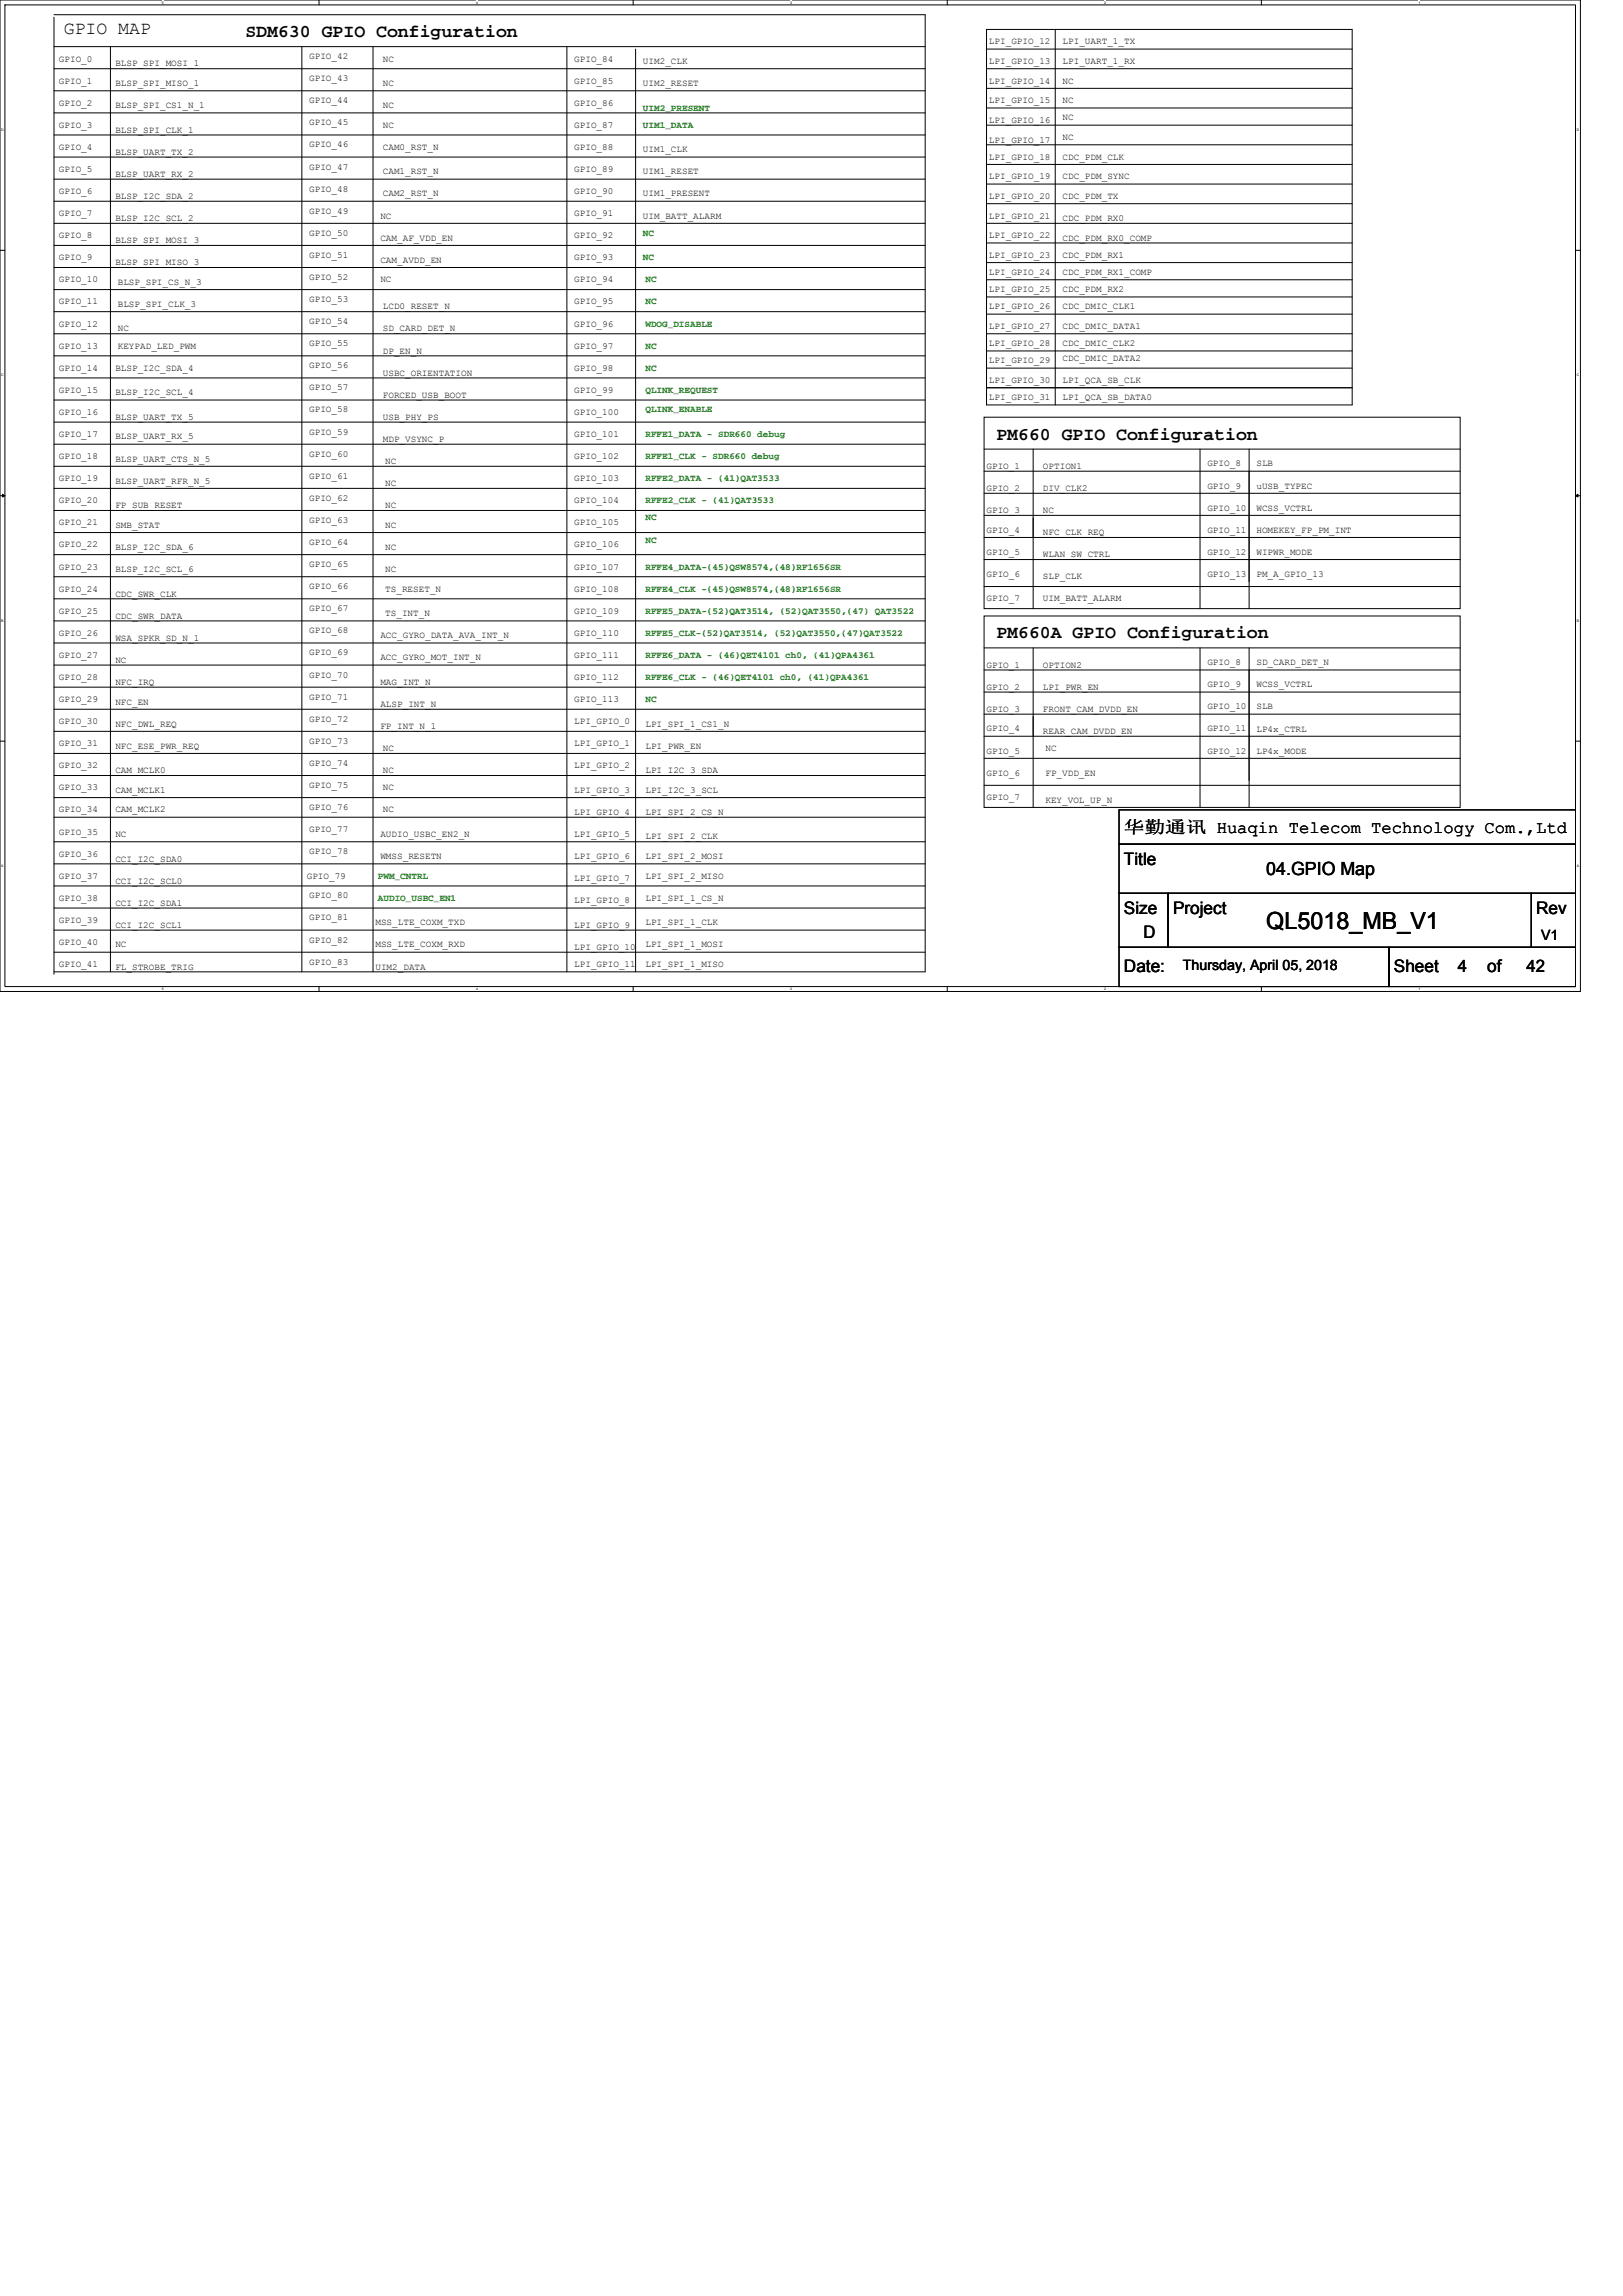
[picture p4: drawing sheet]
<svg xmlns="http://www.w3.org/2000/svg" width="210mm" height="297mm" viewBox="0 0 210 297" stroke-linecap="round" stroke-linejoin="round" font-family="sans-serif">
<defs><g id="words">
<text font-size="3" x="163.8" y="120.2">QL5018_MB_V1</text>
<g font-size="2.3">
<text x="8.3" y="4.4">GPIO MAP</text>
<text x="31.7" y="4.8">SDM630 GPIO Configuration</text>
<text x="128.9" y="56.9">PM660 GPIO Configuration</text>
<text x="128.9" y="82.6">PM660A GPIO Configuration</text>
<text x="163.8" y="113.2">04.GPIO Map</text>
</g>
<g font-size="2.2">
<text x="145.4" y="107.8">华勤通讯 Huaqin Telecom Technology Com.,Ltd</text>
<text x="145.4" y="111.8">Title</text>
<text x="145.4" y="118.2">Size</text>
<text x="151.8" y="118.2">Project</text>
<text x="198.8" y="118.2">Rev</text>
<text x="145.4" y="125.8">Date:</text>
<text x="148" y="121.4">D</text>
<text x="180.3" y="125.8">Sheet</text>
<text x="188.6" y="125.8">4</text>
<text x="192.4" y="125.8">of</text>
<text x="197.5" y="125.8">42</text>
</g>
<g font-size="1.8">
<text x="153" y="125.5">Thursday, April 05, 2018</text>
<text x="199.4" y="121.7">V1</text>
</g>
<g font-size="1.2">
<text x="128" y="5.7">LPI_GPIO_12</text>
<text x="137.5" y="5.7">LPI_UART_1_TX</text>
<text x="7.6" y="10.8">GPIO_1</text>
<text x="7.6" y="8">GPIO_0</text>
<text x="14.9" y="8.6">BLSP_SPI_MOSI_1</text>
<text x="14.9" y="11.1">BLSP_SPI_MISO_1</text>
<text x="40" y="10.5">GPIO_43</text>
<text x="40" y="7.6">GPIO_42</text>
<text x="49.5" y="11.1">NC</text>
<text x="49.5" y="8">NC</text>
<text x="74.3" y="10.8">GPIO_85</text>
<text x="74.3" y="8">GPIO_84</text>
<text x="83.2" y="8.3">UIM2_CLK</text>
<text x="83.2" y="11.1">UIM2_RESET</text>
<text x="128" y="10.8">LPI_GPIO_14</text>
<text x="128" y="8.3">LPI_GPIO_13</text>
<text x="137.5" y="10.8">NC</text>
<text x="137.5" y="8.3">LPI_UART_1_RX</text>
<text x="7.6" y="16.5">GPIO_3</text>
<text x="7.6" y="13.7">GPIO_2</text>
<text x="14.9" y="14">BLSP_SPI_CS1_N_1</text>
<text x="14.9" y="17.2">BLSP_SPI_CLK_1</text>
<text x="40" y="13.4">GPIO_44</text>
<text x="40" y="16.2">GPIO_45</text>
<text x="49.5" y="14">NC</text>
<text x="49.5" y="16.5">NC</text>
<text x="74.3" y="16.5">GPIO_87</text>
<text x="74.3" y="13.7">GPIO_86</text>
<text x="128" y="15.9">LPI_GPIO_16</text>
<text x="128" y="13.4">LPI_GPIO_15</text>
<text x="137.5" y="13.4">NC</text>
<text x="137.5" y="15.6">NC</text>
<text x="7.6" y="22.2">GPIO_5</text>
<text x="7.6" y="19.4">GPIO_4</text>
<text x="14.9" y="20">BLSP_UART_TX_2</text>
<text x="14.9" y="22.9">BLSP_UART_RX_2</text>
<text x="40" y="19.1">GPIO_46</text>
<text x="40" y="21.9">GPIO_47</text>
<text x="49.5" y="19.4">CAM0_RST_N</text>
<text x="49.5" y="22.6">CAM1_RST_N</text>
<text x="74.3" y="22.2">GPIO_89</text>
<text x="74.3" y="19.4">GPIO_88</text>
<text x="83.2" y="19.7">UIM1_CLK</text>
<text x="83.2" y="22.6">UIM1_RESET</text>
<text x="128" y="18.4">LPI_GPIO_17</text>
<text x="128" y="20.7">LPI_GPIO_18</text>
<text x="128" y="23.2">LPI_GPIO_19</text>
<text x="137.5" y="20.7">CDC_PDM_CLK</text>
<text x="137.5" y="18.1">NC</text>
<text x="137.5" y="23.2">CDC_PDM_SYNC</text>
<text x="7.6" y="25.1">GPIO_6</text>
<text x="7.6" y="28">GPIO_7</text>
<text x="14.9" y="25.7">BLSP_I2C_SDA_2</text>
<text x="14.9" y="28.6">BLSP_I2C_SCL_2</text>
<text x="40" y="24.8">GPIO_48</text>
<text x="40" y="27.6">GPIO_49</text>
<text x="49.2" y="28.3">NC</text>
<text x="49.5" y="25.4">CAM2_RST_N</text>
<text x="74.3" y="28">GPIO_91</text>
<text x="74.3" y="25.1">GPIO_90</text>
<text x="83.2" y="25.4">UIM1_PRESENT</text>
<text x="83.2" y="28.3">UIM_BATT_ALARM</text>
<text x="128" y="25.7">LPI_GPIO_20</text>
<text x="128" y="28.3">LPI_GPIO_21</text>
<text x="137.5" y="25.7">CDC_PDM_TX</text>
<text x="137.5" y="28.6">CDC_PDM_RX0</text>
<text x="7.6" y="33.7">GPIO_9</text>
<text x="7.6" y="30.8">GPIO_8</text>
<text x="14.9" y="31.5">BLSP_SPI_MOSI_3</text>
<text x="14.9" y="34.3">BLSP_SPI_MISO_3</text>
<text x="40" y="30.5">GPIO_50</text>
<text x="40" y="33.4">GPIO_51</text>
<text x="49.2" y="31.1">CAM_AF_VDD_EN</text>
<text x="49.2" y="34">CAM_AVDD_EN</text>
<text x="74.3" y="33.7">GPIO_93</text>
<text x="74.3" y="30.8">GPIO_92</text>
<text x="128" y="30.8">LPI_GPIO_22</text>
<text x="128" y="33.4">LPI_GPIO_23</text>
<text x="128" y="35.6">LPI_GPIO_24</text>
<text x="137.5" y="31.1">CDC_PDM_RX0_COMP</text>
<text x="137.5" y="35.6">CDC_PDM_RX1_COMP</text>
<text x="137.5" y="33.4">CDC_PDM_RX1</text>
<text x="7.6" y="39.4">GPIO_11</text>
<text x="7.6" y="36.5">GPIO_10</text>
<text x="15.2" y="36.9">BLSP_SPI_CS_N_3</text>
<text x="15.2" y="39.7">BLSP_SPI_CLK_3</text>
<text x="40" y="36.2">GPIO_52</text>
<text x="40" y="39.1">GPIO_53</text>
<text x="40" y="41.9">GPIO_54</text>
<text x="49.2" y="36.5">NC</text>
<text x="49.5" y="40">LCD0_RESET_N</text>
<text x="74.3" y="39.4">GPIO_95</text>
<text x="74.3" y="36.5">GPIO_94</text>
<text x="128" y="37.8">LPI_GPIO_25</text>
<text x="128" y="40">LPI_GPIO_26</text>
<text x="137.5" y="40">CDC_DMIC_CLK1</text>
<text x="137.5" y="37.8">CDC_PDM_RX2</text>
<text x="7.6" y="48">GPIO_14</text>
<text x="7.6" y="45.1">GPIO_13</text>
<text x="7.6" y="42.2">GPIO_12</text>
<text x="14.9" y="48">BLSP_I2C_SDA_4</text>
<text x="15.2" y="42.9">NC</text>
<text x="15.2" y="45.1">KEYPAD_LED_PWM</text>
<text x="40" y="47.6">GPIO_56</text>
<text x="40" y="44.8">GPIO_55</text>
<text x="49.5" y="42.9">SD_CARD_DET_N</text>
<text x="49.5" y="45.7">DP_EN_N</text>
<text x="74.3" y="42.2">GPIO_96</text>
<text x="74.3" y="48">GPIO_98</text>
<text x="74.3" y="45.1">GPIO_97</text>
<text x="128" y="42.6">LPI_GPIO_27</text>
<text x="128" y="44.8">LPI_GPIO_28</text>
<text x="128" y="47">LPI_GPIO_29</text>
<text x="137.5" y="44.8">CDC_DMIC_CLK2</text>
<text x="137.5" y="42.6">CDC_DMIC_DATA1</text>
<text x="137.5" y="46.7">CDC_DMIC_DATA2</text>
<text x="7.6" y="53.7">GPIO_16</text>
<text x="7.6" y="50.8">GPIO_15</text>
<text x="14.9" y="51.1">BLSP_I2C_SCL_4</text>
<text x="40" y="53.4">GPIO_58</text>
<text x="40" y="50.5">GPIO_57</text>
<text x="49.5" y="48.6">USBC_ORIENTATION</text>
<text x="49.5" y="51.5">FORCED_USB_BOOT</text>
<text x="74.3" y="53.7">GPIO_100</text>
<text x="74.3" y="50.8">GPIO_99</text>
<text x="128" y="49.6">LPI_GPIO_30</text>
<text x="128" y="51.8">LPI_GPIO_31</text>
<text x="137.5" y="51.8">LPI_QCA_SB_DATA0</text>
<text x="137.5" y="49.6">LPI_QCA_SB_CLK</text>
<text x="7.6" y="56.5">GPIO_17</text>
<text x="7.6" y="59.4">GPIO_18</text>
<text x="14.9" y="54.3">BLSP_UART_TX_5</text>
<text x="14.9" y="56.9">BLSP_UART_RX_5</text>
<text x="14.9" y="59.7">BLSP_UART_CTS_N_5</text>
<text x="40" y="56.2">GPIO_59</text>
<text x="40" y="59.1">GPIO_60</text>
<text x="49.5" y="54.3">USB_PHY_PS</text>
<text x="49.5" y="57.2">MDP_VSYNC_P</text>
<text x="74.3" y="59.4">GPIO_102</text>
<text x="74.3" y="56.5">GPIO_101</text>
<text x="7.6" y="62.3">GPIO_19</text>
<text x="7.6" y="65.1">GPIO_20</text>
<text x="14.9" y="62.6">BLSP_UART_RFR_N_5</text>
<text x="14.9" y="65.7">FP_SUB_RESET</text>
<text x="40" y="64.8">GPIO_62</text>
<text x="40" y="61.9">GPIO_61</text>
<text x="49.8" y="60">NC</text>
<text x="49.8" y="62.9">NC</text>
<text x="49.8" y="65.7">NC</text>
<text x="74.3" y="65.1">GPIO_104</text>
<text x="74.3" y="62.3">GPIO_103</text>
<text x="127.6" y="60.7">GPIO_1</text>
<text x="127.6" y="63.5">GPIO_2</text>
<text x="134.9" y="60.7">OPTION1</text>
<text x="134.9" y="63.5">DIV_CLK2</text>
<text x="156.2" y="63.2">GPIO_9</text>
<text x="156.2" y="60.3">GPIO_8</text>
<text x="162.6" y="60.3">SLB</text>
<text x="162.6" y="63.2">uUSB_TYPEC</text>
<text x="7.6" y="70.8">GPIO_22</text>
<text x="7.6" y="68">GPIO_21</text>
<text x="14.9" y="68.3">SMB_STAT</text>
<text x="14.9" y="71.1">BLSP_I2C_SDA_6</text>
<text x="40" y="70.5">GPIO_64</text>
<text x="40" y="67.6">GPIO_63</text>
<text x="49.8" y="68.3">NC</text>
<text x="49.8" y="71.1">NC</text>
<text x="74.3" y="70.8">GPIO_106</text>
<text x="74.3" y="68">GPIO_105</text>
<text x="127.6" y="66.4">GPIO_3</text>
<text x="127.6" y="68.9">GPIO_4</text>
<text x="127.6" y="71.8">GPIO_5</text>
<text x="134.9" y="66.4">NC</text>
<text x="134.9" y="69.2">NFC_CLK_REQ</text>
<text x="156.2" y="66.1">GPIO_10</text>
<text x="156.2" y="68.9">GPIO_11</text>
<text x="156.2" y="71.8">GPIO_12</text>
<text x="162.6" y="66.1">WCSS_VCTRL</text>
<text x="162.6" y="68.9">HOMEKEY_FP_PM_INT</text>
<text x="162.6" y="71.8">WIPWR_MODE</text>
<text x="7.6" y="76.5">GPIO_24</text>
<text x="7.6" y="73.7">GPIO_23</text>
<text x="14.9" y="74">BLSP_I2C_SCL_6</text>
<text x="14.9" y="77.2">CDC_SWR_CLK</text>
<text x="40" y="73.4">GPIO_65</text>
<text x="40" y="76.2">GPIO_66</text>
<text x="49.8" y="74">NC</text>
<text x="49.8" y="76.5">TS_RESET_N</text>
<text x="74.3" y="73.7">GPIO_107</text>
<text x="74.3" y="76.5">GPIO_108</text>
<text x="127.6" y="74.6">GPIO_6</text>
<text x="127.6" y="77.8">GPIO_7</text>
<text x="134.9" y="72.1">WLAN_SW_CTRL</text>
<text x="134.9" y="75">SLP_CLK</text>
<text x="134.9" y="77.8">UIM_BATT_ALARM</text>
<text x="156.2" y="74.6">GPIO_13</text>
<text x="162.6" y="74.6">PM_A_GPIO_13</text>
<text x="7.6" y="79.4">GPIO_25</text>
<text x="7.6" y="82.3">GPIO_26</text>
<text x="14.9" y="82.9">WSA_SPKR_SD_N_1</text>
<text x="14.9" y="80">CDC_SWR_DATA</text>
<text x="40" y="79.1">GPIO_67</text>
<text x="40" y="81.9">GPIO_68</text>
<text x="49.2" y="82.6">ACC_GYRO_DATA_AVA_INT_N</text>
<text x="49.8" y="79.7">TS_INT_N</text>
<text x="74.3" y="79.4">GPIO_109</text>
<text x="74.3" y="82.3">GPIO_110</text>
<text x="7.6" y="85.1">GPIO_27</text>
<text x="7.6" y="88">GPIO_28</text>
<text x="14.9" y="88.6">NFC_IRQ</text>
<text x="14.9" y="85.7">NC</text>
<text x="40" y="87.7">GPIO_70</text>
<text x="40" y="84.8">GPIO_69</text>
<text x="49.2" y="85.4">ACC_GYRO_MOT_INT_N</text>
<text x="49.2" y="88.6">MAG_INT_N</text>
<text x="74.3" y="88">GPIO_112</text>
<text x="74.3" y="85.1">GPIO_111</text>
<text x="127.6" y="86.4">GPIO_1</text>
<text x="127.6" y="89.2">GPIO_2</text>
<text x="134.9" y="86.4">OPTION2</text>
<text x="134.9" y="89.2">LPI_PWR_EN</text>
<text x="156.2" y="88.9">GPIO_9</text>
<text x="156.2" y="86.1">GPIO_8</text>
<text x="162.6" y="86.1">SD_CARD_DET_N</text>
<text x="162.6" y="88.9">WCSS_VCTRL</text>
<text x="7.6" y="93.7">GPIO_30</text>
<text x="7.6" y="90.8">GPIO_29</text>
<text x="14.9" y="91.1">NFC_EN</text>
<text x="14.9" y="94">NFC_DWL_REQ</text>
<text x="40" y="93.4">GPIO_72</text>
<text x="40" y="90.5">GPIO_71</text>
<text x="49.2" y="91.5">ALSP_INT_N</text>
<text x="49.2" y="94.3">FP_INT_N_1</text>
<text x="74.3" y="90.8">GPIO_113</text>
<text x="74.3" y="93.7">LPI_GPIO_0</text>
<text x="83.5" y="94">LPI_SPI_1_CS1_N</text>
<text x="127.6" y="92.1">GPIO_3</text>
<text x="127.6" y="94.6">GPIO_4</text>
<text x="134.9" y="92.1">FRONT_CAM_DVDD_EN</text>
<text x="134.9" y="95">REAR_CAM_DVDD_EN</text>
<text x="156.2" y="91.8">GPIO_10</text>
<text x="156.2" y="94.6">GPIO_11</text>
<text x="162.6" y="91.8">SLB</text>
<text x="162.6" y="94.6">LP4x_CTRL</text>
<text x="7.6" y="99.4">GPIO_32</text>
<text x="7.6" y="96.5">GPIO_31</text>
<text x="14.9" y="96.9">NFC_ESE_PWR_REQ</text>
<text x="14.9" y="100">CAM_MCLK0</text>
<text x="40" y="96.2">GPIO_73</text>
<text x="40" y="101.9">GPIO_75</text>
<text x="40" y="99.1">GPIO_74</text>
<text x="49.5" y="97.2">NC</text>
<text x="49.5" y="100">NC</text>
<text x="74.3" y="96.5">LPI_GPIO_1</text>
<text x="74.3" y="99.4">LPI_GPIO_2</text>
<text x="83.5" y="96.9">LPI_PWR_EN</text>
<text x="83.5" y="100">LPI_I2C_3_SDA</text>
<text x="127.6" y="97.5">GPIO_5</text>
<text x="127.6" y="100.4">GPIO_6</text>
<text x="135.3" y="97.2">NC</text>
<text x="135.3" y="100.4">FP_VDD_EN</text>
<text x="156.2" y="97.5">GPIO_12</text>
<text x="162.6" y="97.5">LP4x_MODE</text>
<text x="7.6" y="102.3">GPIO_33</text>
<text x="7.6" y="108">GPIO_35</text>
<text x="7.6" y="105.1">GPIO_34</text>
<text x="14.9" y="102.6">CAM_MCLK1</text>
<text x="14.9" y="105.1">CAM_MCLK2</text>
<text x="40" y="104.8">GPIO_76</text>
<text x="40" y="107.7">GPIO_77</text>
<text x="49.5" y="105.1">NC</text>
<text x="49.5" y="102.3">NC</text>
<text x="74.3" y="105.4">LPI_GPIO_4</text>
<text x="74.3" y="102.6">LPI_GPIO_3</text>
<text x="83.5" y="102.6">LPI_I2C_3_SCL</text>
<text x="83.5" y="105.4">LPI_SPI_2_CS_N</text>
<text x="127.6" y="103.5">GPIO_7</text>
<text x="135.3" y="103.8">KEY_VOL_UP_N</text>
<text x="7.6" y="110.8">GPIO_36</text>
<text x="7.6" y="113.7">GPIO_37</text>
<text x="14.9" y="108.3">NC</text>
<text x="14.9" y="111.5">CCI_I2C_SDA0</text>
<text x="39.7" y="113.7">GPIO_79</text>
<text x="40" y="110.5">GPIO_78</text>
<text x="49.2" y="111.1">WMSS_RESETN</text>
<text x="49.2" y="108.3">AUDIO_USBC_EN2_N</text>
<text x="74.3" y="108.3">LPI_GPIO_5</text>
<text x="74.3" y="111.1">LPI_GPIO_6</text>
<text x="83.5" y="108.6">LPI_SPI_2_CLK</text>
<text x="83.5" y="113.7">LPI_SPI_2_MISO</text>
<text x="83.5" y="111.1">LPI_SPI_2_MOSI</text>
<text x="7.6" y="119.4">GPIO_39</text>
<text x="7.6" y="116.5">GPIO_38</text>
<text x="14.9" y="114.3">CCI_I2C_SCL0</text>
<text x="14.9" y="117.2">CCI_I2C_SDA1</text>
<text x="40" y="119.1">GPIO_81</text>
<text x="40" y="116.2">GPIO_80</text>
<text x="48.6" y="119.7">MSS_LTE_COXM_TXD</text>
<text x="74.3" y="114">LPI_GPIO_7</text>
<text x="74.3" y="116.9">LPI_GPIO_8</text>
<text x="83.5" y="116.5">LPI_SPI_1_CS_N</text>
<text x="83.5" y="119.7">LPI_SPI_1_CLK</text>
<text x="7.6" y="125.1">GPIO_41</text>
<text x="7.6" y="122.3">GPIO_40</text>
<text x="14.9" y="125.4">FL_STROBE_TRIG</text>
<text x="14.9" y="122.6">NC</text>
<text x="14.9" y="120">CCI_I2C_SCL1</text>
<text x="40" y="124.8">GPIO_83</text>
<text x="40" y="121.9">GPIO_82</text>
<text x="48.6" y="122.6">MSS_LTE_COXM_RXD</text>
<text x="48.6" y="125.4">UIM2_DATA</text>
<text x="74.3" y="120">LPI_GPIO_9</text>
<text x="74.3" y="122.9">LPI_GPIO_10</text>
<text x="74.3" y="125.1">LPI_GPIO_11</text>
<text x="83.5" y="122.6">LPI_SPI_1_MOSI</text>
<text x="83.5" y="125.1">LPI_SPI_1_MISO</text>
</g>
<g font-size="1.2" fill="#008000">
<text x="83.2" y="14.3">UIM2_PRESENT</text>
<text x="83.2" y="16.5">UIM1_DATA</text>
<text x="83.2" y="30.5">NC</text>
<text x="83.2" y="33.7">NC</text>
<text x="83.5" y="36.5">NC</text>
<text x="83.5" y="39.4">NC</text>
<text x="83.5" y="42.2">WDOG_DISABLE</text>
<text x="83.5" y="45.1">NC</text>
<text x="83.5" y="48">NC</text>
<text x="83.5" y="50.8">QLINK_REQUEST</text>
<text x="83.5" y="53.4">QLINK_ENABLE</text>
<text x="83.5" y="56.5">RFFE1_DATA - SDR660 debug</text>
<text x="83.5" y="59.4">RFFE1_CLK - SDR660 debug</text>
<text x="83.5" y="65.1">RFFE2_CLK - (41)QAT3533</text>
<text x="83.5" y="62.3">RFFE2_DATA - (41)QAT3533</text>
<text x="83.5" y="67.3">NC</text>
<text x="83.5" y="70.2">NC</text>
<text x="83.5" y="76.5">RFFE4_CLK -(45)QSW8574,(48)RF1656SR</text>
<text x="83.5" y="73.7">RFFE4_DATA-(45)QSW8574,(48)RF1656SR</text>
<text x="83.5" y="82.3">RFFE5_CLK-(52)QAT3514, (52)QAT3550,(47)QAT3522</text>
<text x="83.5" y="79.4">RFFE5_DATA-(52)QAT3514, (52)QAT3550,(47) QAT3522</text>
<text x="83.5" y="85.1">RFFE6_DATA - (46)QET4101 ch0, (41)QPA4361</text>
<text x="83.5" y="88">RFFE6_CLK - (46)QET4101 ch0, (41)QPA4361</text>
<text x="83.5" y="90.8">NC</text>
<text x="48.9" y="113.7">PWM_CNTRL</text>
<text x="48.9" y="116.5">AUDIO_USBC_EN1</text>
</g>
<g font-size=".5">
<text x="21" y=".5">5</text>
<text x="61.6" y=".5">4</text>
<text x="102.2" y=".5">3</text>
<text x="142.9" y=".5">2</text>
<text x="183.5" y=".5">1</text>
<text x=".2" y="16.9">D</text>
<text x="204" y="16.9">D</text>
<text x=".2" y="48.7">C</text>
<text x="204" y="48.7">C</text>
<text x=".2" y="80.4">B</text>
<text x="204" y="80.4">B</text>
<text x=".2" y="112.2">A</text>
<text x="204" y="112.2">A</text>
<text x="21" y="128.1">5</text>
<text x="61.6" y="128.1">4</text>
<text x="102.2" y="128.1">3</text>
<text x="142.9" y="128.1">2</text>
<text x="183.5" y="128.1">1</text>
</g>
</g></defs>
<path d="M0 0h204.5v128.3h-204.5zM.6 .6h203.2v127h-203.2z" fill="none" stroke="#000" stroke-width=".13"/>
<g fill="#fff">
<path d="M21 .1h.2v.5h-.2z"/>
<path d="M21 127.7h.2v.5h-.2z"/>
</g>
<path d="M41.3 0v.6M41.3 127.6v.7" fill="none" stroke="#000" stroke-width=".13"/>
<g fill="#fff">
<path d="M61.6 .1h.2v.5h-.2z"/>
<path d="M61.6 127.7h.2v.5h-.2z"/>
</g>
<path d="M81.9 0v.6M81.9 127.6v.7" fill="none" stroke="#000" stroke-width=".13"/>
<g fill="#fff">
<path d="M102.2 .1h.3v.5h-.3z"/>
<path d="M102.2 127.7h.3v.5h-.3z"/>
</g>
<path d="M122.6 0v.6M122.6 127.6v.7" fill="none" stroke="#000" stroke-width=".13"/>
<g fill="#fff">
<path d="M142.9 .1h.2v.5h-.2z"/>
<path d="M142.9 127.7h.2v.5h-.2z"/>
</g>
<path d="M163.2 0v.6M163.2 127.6v.7" fill="none" stroke="#000" stroke-width=".13"/>
<g fill="#fff">
<path d="M183.5 .1h.3v.5h-.3z"/>
<path d="M183.5 127.7h.3v.5h-.3z"/>
<path d="M.2 16.5h.3v.5h-.3z"/>
<path d="M204 16.5h.3v.5h-.3z"/>
<path d="M.2 48.3h.3v.5h-.3z"/>
<path d="M204 48.3h.3v.5h-.3z"/>
</g>
<path d="M0 32.4h.6M203.8 32.4h.7" fill="none" stroke="#000" stroke-width=".13"/>
<g fill="#fff">
<path d="M.2 80h.3v.5h-.3z"/>
<path d="M204 80h.3v.5h-.3z"/>
</g>
<path d="M0 64.1h.6M203.8 64.1h.7" fill="none" stroke="#000" stroke-width=".13"/>
<path d="M.3 63.9l.3 .2-.3 .2zM203.8 64.1l.4-.2v.4z" fill="#000" stroke="#000" stroke-width=".13"/>
<g fill="#fff">
<path d="M.2 111.8h.2v.5h-.2z"/>
<path d="M204 111.8h.3v.5h-.3z"/>
</g>
<g fill="none" stroke="#000" stroke-width=".13">
<path d="M7 8.9h112.7M7 17.5h112.7M7 14.6h112.7M7 11.7h112.7M7 1.9h112.7v123.8h-112.7M7 6h112.7M7 2.2v123.8M14.3 6v119.7M39.1 6v119.7M48.3 6v119.7M73.3 6v119.7M82.2 6.4v119.3"/>
<path d="M127.6 3.8h47.3v46.4h-47.3zM127.6 6.3h47.3M127.6 8.9h47.3M127.6 11.4h47.3M127.6 14h47.3M127.6 16.2h47.3M127.6 18.7h47.3M136.5 3.8v48.6M7 26h112.7M7 23.2h112.7M7 20.3h112.7M7 31.8h112.7"/>
<path d="M7 28.9h112.7M7 37.5h112.7M7 34.6h112.7M127.6 34h47.3M127.6 36.2h47.3M127.6 38.4h47.3M127.6 26.4h47.3M127.6 21.3h47.3M127.6 23.8h47.3M127.6 28.9h47.3M127.6 31.4h47.3M7 40.3h112.7"/>
<path d="M7 48.9h112.7M7 46h112.7M7 43.2h112.7M7 54.6h112.7M7 51.8h112.7M7 57.5h112.7M127.3 58.1h61.6M127.3 54h61.6v24.7h-61.6zM127.6 50.2h47.3v2.2h-47.3zM127.6 40.6h47.3M127.6 43.2h47.3M127.6 45.4h47.3"/>
<path d="M127.6 47.6h47.3M133.7 58.1v11.4M155.3 58.1v20.6M161.6 58.1v17.1M7 63.2h112.7M7 60.3h112.7M7 71.8h112.7M7 68.9h112.7M7 66h112.7M7 77.5h112.7M7 74.6h112.7M127.3 75.9h61.6"/>
<path d="M127.3 66.7h61.6M127.3 63.8h61.6M127.3 61h61.6M127.3 79.7h61.6v24.8h-61.6zM127.3 72.4h61.6M127.3 69.5h61.6M133.7 67v11.7M161.6 61v17.7M0 95.9h.6M7 86h112.7M7 83.2h112.7M7 80.3h112.7"/>
<path d="M7 94.6h112.7M7 91.8h112.7M7 88.9h112.7M7 97.5h112.7M127.3 98.1h61.6M127.3 95.2h61.6M127.3 83.8h61.6M127.3 92.4h61.6M127.3 89.5h61.6M127.3 86.7h61.6M133.7 83.8v11.5M133.7 92.7v11.8"/>
<path d="M155.3 83.8v20.7M161.6 86.7v17.8M161.6 83.8v17.2M203.8 95.9h.7M7 103.2h112.7M7 105.7h112.7M7 117.5h112.7M7 108.9h112.7M7 100.3h112.7M7 114.6h112.7M7 111.8h112.7M127.3 101.6h61.6"/>
<path d="M144.8 109.2h59v6.4h-59zM144.8 104.8h59v4.4h-59zM144.8 115.6h6.3v7h-6.3zM151.1 115.6h47v7h-47zM198.1 115.6h5.7v7h-5.7zM7 120.3h112.7M7 123.2h112.7M144.8 122.6h34.9v5h-34.9zM179.7 122.6h24.1v5h-24.1z"/>
</g>
<use href="#words"/>
</svg>
